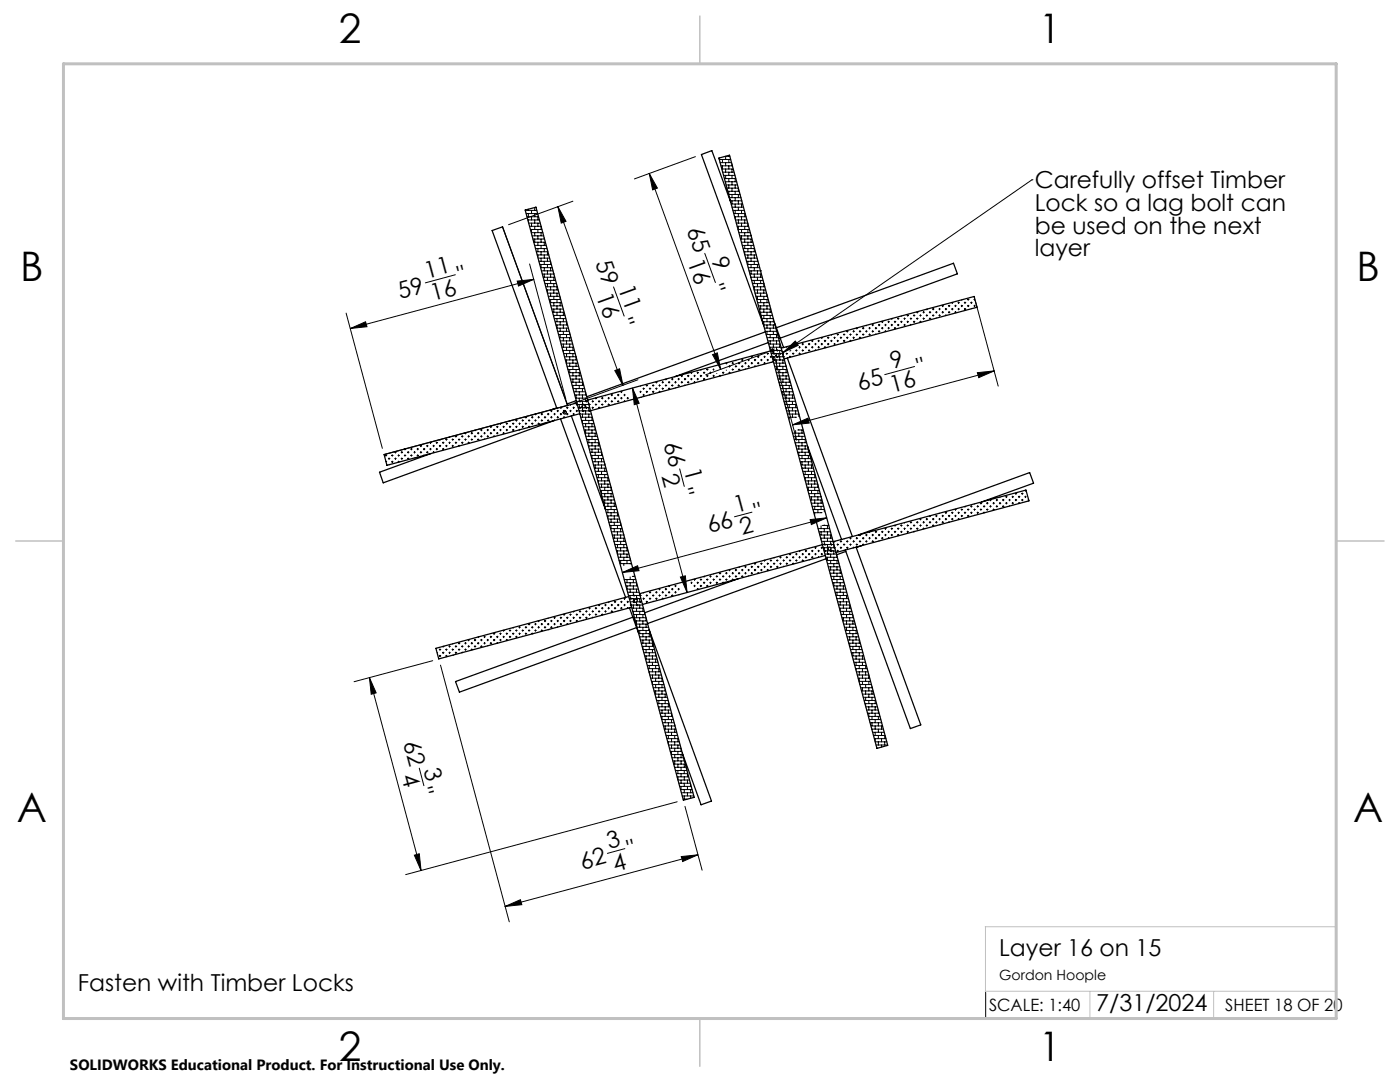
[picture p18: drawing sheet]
<svg xmlns="http://www.w3.org/2000/svg" width="279mm" height="216mm" viewBox="0 0 279 216" stroke-linecap="round" stroke-linejoin="round" font-family="sans-serif">
<defs><g id="words">
<g font-size="8.1">
<text x="67.6" y="8.5">2</text>
<text x="207.3" y="8.5">1</text>
<text x="4" y="56.2">B</text>
<text x="270.7" y="56.2">B</text>
<text x="3.3" y="164.1">A</text>
<text x="270" y="164.1">A</text>
<text x="67.6" y="211.7">2</text>
<text x="207.3" y="211.7">1</text>
</g>
<g font-size="4.7">
<text x="206.5" y="37.6">Carefully offset Timber</text>
<text x="137" y="45.8" transform="rotate(70 137 45.8)">65</text>
<text x="206.5" y="42.1">Lock so a lag bolt can</text>
<text x="206.5" y="46.6">be used on the next</text>
<text x="118.8" y="52.5" transform="rotate(70 118.8 52.5)">59</text>
<text x="137.1" y="52.3" transform="rotate(70 137.1 52.3)">16</text>
<text x="141.9" y="52" transform="rotate(70 141.9 52)">9</text>
<text x="206.5" y="51.2">layer</text>
<text x="79.9" y="59.7" transform="rotate(-15 79.9 59.7)">59</text>
<text x="85.2" y="55.6" transform="rotate(-15 85.2 55.6)">11</text>
<text x="91.9" y="56.5" transform="rotate(-15 91.9 56.5)">&quot;</text>
<text x="118.9" y="59.1" transform="rotate(70 118.9 59.1)">16</text>
<text x="123.3" y="57.5" transform="rotate(70 123.3 57.5)">11</text>
<text x="141.2" y="57.5" transform="rotate(70 141.2 57.5)">&quot;</text>
<text x="86.4" y="60.1" transform="rotate(-15 86.4 60.1)">16</text>
<text x="123" y="64.2" transform="rotate(70 123 64.2)">&quot;</text>
<text x="171.6" y="78" transform="rotate(-15 171.6 78)">65</text>
<text x="178.1" y="73.6" transform="rotate(-15 178.1 73.6)">9</text>
<text x="183.5" y="74.8" transform="rotate(-15 183.5 74.8)">&quot;</text>
<text x="178.1" y="78.4" transform="rotate(-15 178.1 78.4)">16</text>
<text x="132.4" y="88.5" transform="rotate(75 132.4 88.5)">66</text>
<text x="132" y="95" transform="rotate(75 132 95)">2</text>
<text x="136.5" y="93.8" transform="rotate(75 136.5 93.8)">1</text>
<text x="134.9" y="98" transform="rotate(75 134.9 98)">&quot;</text>
<text x="141.6" y="106.4" transform="rotate(-15 141.6 106.4)">66</text>
<text x="146.9" y="102.3" transform="rotate(-15 146.9 102.3)">1</text>
<text x="148.1" y="106.8" transform="rotate(-15 148.1 106.8)">2</text>
<text x="151.1" y="103.8" transform="rotate(-15 151.1 103.8)">&quot;</text>
<text x="80.4" y="148.2" transform="rotate(75 80.4 148.2)">62</text>
<text x="80" y="154.8" transform="rotate(75 80 154.8)">4</text>
<text x="84.5" y="153.6" transform="rotate(75 84.5 153.6)">3</text>
<text x="83" y="157.7" transform="rotate(75 83 157.7)">&quot;</text>
<text x="116.2" y="173.5" transform="rotate(-15 116.2 173.5)">62</text>
<text x="121.6" y="169.5" transform="rotate(-15 121.6 169.5)">3</text>
<text x="122.8" y="173.9" transform="rotate(-15 122.8 173.9)">4</text>
<text x="125.7" y="171" transform="rotate(-15 125.7 171)">&quot;</text>
<text x="199.4" y="190.7">Layer 16 on 15</text>
<text x="15.5" y="197.8">Fasten with Timber Locks</text>
<text x="218.8" y="201.7">7/31/2024</text>
</g>
<g font-size="3.4">
<text x="197.4" y="201.7">SCALE: 1:40</text>
<text x="244.5" y="201.7">SHEET 18 OF 20</text>
</g>
<text font-size="3" x="14" y="213.5">SOLIDWORKS Educational Product. For Instructional Use Only.</text>
<text font-size="2.8" x="199.4" y="195.5">Gordon Hoople</text>
</g></defs>
<g fill="none" stroke="#000" stroke-width=".25">
<path d="M143.5 31.5l2.1-.5 31.6 117.7-2.2 .6zM104.8 41.9l2.2-.6 31.5 117.8-2.1 .6zM145.8 40.4l-3.7-10.3-2.1 .7 12.4 34.2M115 79.9l-1.8 .7M152.8 66.2l-35.7 13M153.3 68.4l-18.7 6.8M153.8 70l-36.5 9.8M154.3 72.2l-36.4 9.8M154.6 64.3l1.8 5.1M154.9 65.4l35.4-12.9 .8 2.1-35.4 12.9M155.9 69.5l38.5-10.3 .6 2.1-38.5 10.3M156.1 70.2l.2 .2-.1 .3"/>
<path d="M157.1 71.4l13 35.7M110.7 83.9l-34.2 12.4-.8-2.1 10.3-3.7M111.1 81.4l-1.1 .4M111.9 83.6l12.9 35.6M112.8 82l-.1 .2-.3 .1M113.3 80.9l-13-35.6-2.1 .7 12.9 35.5M114 83l6.8 18.7M115.1 80.4l-38.4 10.3 .5 2.2 38.5-10.3M161.1 89l6.9 18.7M125.5 119l-38.5 10.4 .6 2.1 38.4-10.3M147.4 115.5l-18.7 6.8M164.1 108.7l-36.5 9.8"/>
<path d="M164.7 110.8l-36.5 9.8M164.9 111.5l-35.7 12.9M166.3 108.1l38.5-10.3 .6 2.1-38.5 10.3M168.8 110l-1.8 .7M170.9 109.2l12.9 35.4-2.1 .8-13-35.7M172 108.9l-1.1 .4M195.9 100.2l10.4-3.8-.8-2.1-34.2 12.5M125.6 121.3l1.8 5M126.3 123.2l-35.4 12.8 .8 2.1 35.3-12.9M129.5 125.6l12.5 34.2-2.1 .8-3.7-10.3"/>
<circle cx="155.2" cy="70.9" r=".32"/>
<circle cx="112.7" cy="82.3" r=".32"/>
<circle cx="116.5" cy="81.1" r=".32"/>
<circle cx="126.9" cy="119.8" r=".31"/>
<circle cx="165.6" cy="109.5" r=".33"/>
</g>
<g fill="none" stroke="#000" stroke-width=".2">
<path d="M129.6 34.6l1.6 2.9-1 .4zM129.6 34.6l14.2 39.1M138.8 31.3l-12.2 4.4M143.5 31.5v.3h2.3M143.7 32.5h2.3M143.9 33.1h2.3M144 33.7h2.3M144.2 31.8v.7M144.2 33.1v.6M144.2 34.4h2.3M144.4 35h2.3M144.6 35.6h2.3"/>
<path d="M144.7 36.3h2.3M144.8 32.5v.6M144.8 33.7v.7M144.8 35v.6M144.8 36.3v.2M144.9 36.9h2.3M145.1 37.5h2.3v.7M145.2 38.2h2.3M145.5 38.2l-.1 .6h2.3M145.5 31v.2M145.5 31.8v.7M145.5 33.1v.6"/>
<path d="M145.5 34.4v.6M145.5 35.6v.7M145.5 36.9v.6M145.6 39.4h2.3M145.7 31.2h-.9v.6M146.1 32.7v.4M146.1 33.7v.7M146.1 35v.6M146.1 36.3v.6M146.1 37.5v.7M146.1 38.8v.6M146.7 35.6v.7"/>
<path d="M146.7 36.9v.6M146.7 38.2v.6M146.7 39.4v.7M147.4 38.8v.6M148 39.8v.3M206 35.9h.1M206 35.9l-49.7 34.4M90.9 54.8l-6 1.6M100.3 45.3l13 35.7M103.2 56.1l3.3-.4-3 1.4zM104.8 42h2.3M105 42.6h2.3"/>
<path d="M105.2 43.3h2.3M105.3 43.9h2.4M105.4 41.7v.3M105.4 42.6v.7M105.4 43.9v.3M105.5 44.5h2.3M105.7 52.7l7.2 27M105.7 45.2h2.3v.6M105.9 45.8h2.3M106 46.4h2.3M106.1 42v.6M106.1 43.3v.6"/>
<path d="M106.1 44.5v.7M106.1 45.8v.6M106.2 47.1h2.3M106.4 47.7h2.3M106.5 48.3h2.3M106.5 55.7l-36.6 9.8M106.7 49h2.3M106.7 41.4v.6M106.7 42.6v.7M106.7 43.9v.6M106.7 45.2v.6M106.7 46.4v.7"/>
<path d="M106.7 47.7v.6M106.9 41.3h.1M106.9 49.6h2.3M107.1 50.2h2.3M107.2 50.9h2.3M107.4 43.3v.6M107.4 44.5v.7M107.4 45.8v.6M107.4 47.1v.6M107.4 48.3v.7M107.4 49.6v.6M107.4 50.9v.4"/>
<path d="M107.4 51.5h2.3M107.6 52.1h2.3M107.7 52.8h2.3M107.9 53.4h2.3M108 46.4v.7M108 47.7v.6M108 49v.6M108 50.2v.7M108 51.5v.6M108 52.8v.6M108.1 54h2.3M108.2 54.7h2.4"/>
<path d="M108.4 55.3h2.3M108.6 56h2.3M108.6 47.4v.3M108.6 48.3v.7M108.6 49.6v.6M108.6 50.9v.6M108.6 52.1v.7M108.6 53.4v.6M108.6 54.7v.6M108.6 56h.1M108.8 56.6h2.3M108.9 57.2h2.3"/>
<path d="M109.1 57.9h2.3M109.3 58.5h2.2M109.3 50.2v.7M109.3 51.5v.6M109.3 52.8v.6M109.3 54v.7M109.3 55.3v.7M109.3 56.6v.6M109.3 57.9v.5M109.4 59.1h2.3M109.6 59.8h2.3M109.9 52.2v.6"/>
<path d="M109.9 53.4v.6M109.9 54.7v.6M109.9 56v.6M109.9 57.2v.7M109.9 58.5v.6M109.9 59.8v.6M110.5 54.6v.1M110.5 55.3v.7M110.5 56.6v.6M110.5 57.9v.6M110.5 59.1v.7M111.2 57.2v.7"/>
<path d="M111.2 58.5v.6M111.2 59.8v.6M111.3 41.2l1.7 3-1 .3zM111.3 41.2l13 35.7M111.8 59.3v.5M114.3 40.1l-12.8 4.7M122.4 57.3l2.2 5.8M140.7 50.6l2.1 5.8M145.7 40.1h2.4M145.9 40.7h2.3M146.1 41.3h2.3M146.1 40.1v.6"/>
<path d="M146.3 42h2.3M146.4 42.6h2.3M146.6 43.3h2.3M146.7 40.7v.6M146.7 42v.6M146.7 43.3v.4M146.8 43.9h2.3M146.9 44.5h2.3M147.1 45.2h2.3M147.3 45.8h2.3M147.4 40.1v.6M147.4 41.3v.7"/>
<path d="M147.4 42.6v.7M147.4 43.9v.6M147.4 45.2v.6M147.5 46.4h2.3M147.6 47.1h2.3M147.8 47.7h2.3M148 48.3h2.2M148 40.7v.6M148 42v.6M148 43.3v.6M148 44.5v.7M148 45.8v.6"/>
<path d="M148 47.1v.6M148 48.3v.1M148.1 49h2.3M148.3 49.6h2.3M148.5 50.2h2.3M148.6 50.9h2.4M148.6 42.6v.7M148.6 43.9v.6M148.6 45.2v.6M148.6 46.4v.7M148.6 47.7v.6M148.6 49v.6"/>
<path d="M148.6 50.2v.6M148.8 51.5h2.3M149 52.1h2.3M149.2 52.8h2.2M149.3 44.6v.6M149.3 45.8v.6M149.3 47.1v.6M149.3 48.3v.7M149.3 49.6v.6M149.3 50.9v.6M149.3 52.1v.7M149.3 53.4h2.3"/>
<path d="M149.5 54h2.3M149.6 54.7h2.4M149.8 55.3h2.3M149.9 46.9v.2M149.9 47.7v.6M149.9 49v.6M149.9 50.2v.7M149.9 51.5v.6M149.9 52.8v.6M149.9 54v.7M149.9 55.3v.2M150 56h2.3"/>
<path d="M150.2 56.6h2.3M150.4 57.2h2.2M150.5 57.9h2.3M150.5 49.6v.6M150.5 50.9v.6M150.5 52.1v.7M150.5 53.4v.6M150.5 54.7v.6M150.5 56v.6M150.5 57.2v.7M150.7 58.5h2.3M150.8 59.1h2.3"/>
<path d="M151 59.8h2.3M151.2 51.6v.5M151.2 52.8v.6M151.2 54v.7M151.2 55.3v.7M151.2 56.6v.6M151.2 57.9v.6M151.2 59.1v.7M151.8 54h.1M151.8 54.7v.6M151.8 56v.6M151.8 57.2v.7"/>
<path d="M151.8 58.5v.6M151.8 59.8v.6M152.4 56.6v.6M152.4 57.9v.6M152.4 59.1v.7M153.1 58.8v.3M153.1 59.8v.6M191.9 59.8v.1M193.1 59.8h.3M193.2 59.6v.3M194.3 59.8h.3M194.5 59.6v.3"/>
<path d="M69.1 62.5l7.2 27M69.9 65.5l3.1-1.3 .2 1zM109.8 60.4h2.3M110 61h2.3M110.1 61.7h2.3M110.3 62.3h2.3M110.5 62.9h2.2M110.5 60.4v.6M110.5 61.7v.6M110.5 62.9v.2M110.6 63.6h2.3M110.8 64.2h2.3"/>
<path d="M110.9 64.8h2.4M111.1 65.5h2.4M111.2 61v.7M111.2 62.3v.6M111.2 63.6v.6M111.2 64.8v.7M111.3 66.1h2.3M111.5 66.7h2.3M111.7 67.4h2.2M111.8 60.4v.6M111.8 61.7v.6M111.8 62.9v.7"/>
<path d="M111.8 64.2v.6M111.8 65.5v.6M111.8 66.7v.7M111.8 68h2.3M112 68.7h2.3M112.1 69.3h2.3M112.3 69.9h2.3M112.4 62.3v.6M112.4 63.6v.6M112.4 64.8v.7M112.4 66.1v.6M112.4 67.4v.6"/>
<path d="M112.4 68.7v.6M112.4 69.9v.3M112.5 70.6h2.3M112.7 71.2h2.3v.6M112.9 71.8h2.2M113 72.5h2.3M113.1 64.2v.6M113.1 65.5v.6M113.1 66.7v.7M113.1 68v.7M113.1 69.3v.6M113.1 70.6v.6"/>
<path d="M113.1 71.8v.7M113.2 73.1h2.3M113.3 73.7h2.3M113.5 74.4h2.3M113.7 75h2.3M113.7 66.4v.3M113.7 67.4v.6M113.7 68.7v.6M113.7 69.9v.7M113.7 71.2v.6M113.7 72.5v.6M113.7 73.7v.7"/>
<path d="M113.8 75.6h2.4M114 76.3h2.3M114.2 76.9h2.3M114.3 69.3v.6M114.3 70.6v.6M114.3 71.8v.7M114.3 73.1v.6M114.3 74.4v.6M114.3 75.6v.7M114.3 76.9v.5M114.4 77.5h2.3M114.5 78.2h2.3"/>
<path d="M114.7 78.8h2.3M114.9 79.4h2.3M115 72.5v.6M115 73.7v.7M115 75v.6M115 76.3v.6M115 77.5v.7M115 78.8v.6M115.6 73.5v.2M115.6 74.4v.6M115.6 75.6v.7M115.6 76.9v.6"/>
<path d="M115.6 78.2v.6M115.6 79.4v.7M116.2 76.3v.6M116.2 77.5v.7M116.2 78.8v.6M116.9 78.2v.6M116.9 79.4v.7M117 79.9v.4M118.3 79.9v.4M118.8 79.4h.3M118.9 79.4v.2M119.6 79.9v.4"/>
<path d="M120.1 79.4h.3M120.2 79.3v.3M120.8 78.9v.1M120.8 79.9v.4M121.3 79.4h.3M121.5 79.3v.3M122 78.8h.3M122.1 78.7v.3M122.1 79.9v.4M122.6 79.4h.3M122.7 73.9l.9-.3 .7 3.3zM122.7 79.3v.3"/>
<path d="M123.2 78.8h.3M123.4 78.7v.3M123.4 79.9v.4M123.9 78.2h.3M123.9 79.4h.3M124 78v.4M124 79.3v.3M124.5 78.8h.3M124.6 78.7v.3M124.6 79.9v.3M125.1 79.4h.3M125.3 79.3v.3"/>
<path d="M126.2 77.4l1.4 3.1-1 .3zM126.2 77.4l10.9 40.8M127.3 75.8l-12.8 4.7M127.7 78.2h.3M127.8 79.3h.1M127.8 77v.1M127.8 78v.4M128.3 77.5h.3M128.3 78.8h.3M128.4 77.4v.3M128.4 78.7v.3M128.9 76.9h.4"/>
<path d="M128.9 78.2h.4M129.1 76.8v.3M129.1 78v.4M129.6 77.5h.3M129.6 78.8h.1M129.7 77.4v.3M129.7 78.7v.1M130.2 76.9h.3M130.2 78.2h.3M130.4 76.8v.3M130.4 78v.4M130.8 76.3h.4"/>
<path d="M130.8 77.5h.4M131 76.1v.3M131 77.4v.3M131.5 76.9h.3M131.5 78.2h.3M131.6 76.8v.3M131.6 78v.3M132.1 76.3h.3M132.1 77.5h.3M132.3 76.1v.3M132.3 77.4v.3M132.8 76.9h.3"/>
<path d="M132.9 76.8v.3M133.1 75.6h-.2v.2M133.4 76.3h.3M133.4 77.5h.3M133.5 76.1v.3M133.5 77.4v.3M134 75.6h.3M134 76.9h.3M134.2 75.5v.3M134.2 76.8v.3M134.7 76.3h.3M134.8 75.1v.1"/>
<path d="M134.8 76.1v.3M134.8 77.4h.1M135.3 75.6h.3M135.3 76.9h.3M135.4 75.5v.3M135.4 76.8v.3M135.9 75h.3M135.9 76.3h.3M136.1 74.9v.3M136.1 76.1v.3M136.6 75.6h.3M136.6 76.9h.1"/>
<path d="M136.7 75.5v.3M136.7 76.8v.1M137.2 75h.3M137.2 76.3h.3M137.3 74.9v.3M137.3 76.1v.3M137.8 74.4h.3M137.8 75.6h.3M138 74.3v.2M138 75.5v.3M138.5 75h.3M138.5 76.3h.3"/>
<path d="M138.6 74.9v.3M138.6 76.1v.3M139.1 74.4h.3M139.1 75.6h.3M139.2 74.2v.3M139.2 75.5v.3M139.7 75h.4M139.9 73.8v.1M139.9 74.9v.3M140 73.7h.1M140.4 74.4h.3M140.4 75.6h.3"/>
<path d="M140.5 74.2v.3M140.5 75.5v.3M141 73.7h.3M141 75h.3M141.1 73.6v.3M141.1 74.9v.3M141.6 74.4h.4M141.8 74.2v.3M141.8 75.5v.1M142.2 70.8l1-.4 .6 3.3zM142.3 73.7h.2M142.3 75h.3"/>
<path d="M142.4 73.6v.3M142.4 74.9v.3M143.1 74.5h.1M143.5 75h.3M143.7 74.9v.1M144.2 74.4h.3M144.3 74.2v.3M144.8 72.5h.3M145 72.4v.2M145 73.8v.1M145.5 73.1h.3M145.5 74.4h.3"/>
<path d="M145.6 73v.3M145.6 74.2v.3M146.1 72.5h.3M146.1 73.7h.3M146.2 72.3v.3M146.2 73.6v.3M146.7 73.1h.3M146.9 71.9v.1M146.9 73v.3M147.4 72.5h.3M147.4 73.7h.3M147.5 72.3v.3"/>
<path d="M147.5 73.6v.3M148 71.8h.3M148 73.1h.3M148.1 71.7v.3M148.1 73v.3M148.6 72.5h.3M148.8 72.3v.3M148.8 73.6v.1M149.3 71.8h.3M149.3 73.1h.3M149.4 71.7v.3M149.4 73v.3"/>
<path d="M149.9 71.2h.3M149.9 72.5h.3M150 71v.4M150 72.3v.3M150.5 71.8h.3M150.5 73.1h.3M150.7 71.7v.3M150.7 73v.2M151.2 71.2h.3M151.2 72.5h.3M151.2 60.4h2.3M151.3 71v.4"/>
<path d="M151.3 72.3v.3M151.4 61h2.3M151.5 61.7h2.3M151.7 62.3h2.3M151.8 71.8h.3M151.8 61v.7M151.8 62.3v.3M151.8 70.6h.3M151.9 62.9h2.3M151.9 70.5v.2M151.9 71.7v.3M152 63.6h2.3v.6"/>
<path d="M152.2 64.2h2.3M152.4 64.8h2.3M152.4 71.2h.4M152.4 72.5h.4M152.4 60.4v.6M152.4 61.7v.6M152.4 62.9v.7M152.4 64.2v.6M152.5 65.5h2.4M152.6 71v.4M152.6 72.3v.3M152.7 66.1h2.3"/>
<path d="M152.9 66.7h2.3M153 70.3l-12.2 4.5M153.1 67.4h2.3M153.1 70.6h.3M153.1 71.8h.3M153.1 61v.7M153.1 62.3v.6M153.1 63.6v.6M153.1 64.8v.7M153.1 66.1v.6M153.2 70.4v.3M153.2 71.7v.3"/>
<path d="M153.2 68h2.3M153.4 68.7h2.3M153.6 69.3h2.3M153.7 71.2h.3M153.7 61.7v.6M153.7 62.9v.7M153.7 64.2v.6M153.7 65.5v.6M153.7 66.7v.7M153.7 68v.7M153.7 69.3v.4M153.8 72.3h.1"/>
<path d="M153.8 69.6l.8 .7M153.8 70v.1M153.8 71v.4M153.9 70.6h1.2M154.1 71.2h2.5M154.2 69.4v1M154.3 71.8h2.3M154.3 64.8v.7M154.3 66.1v.6M154.3 67.4v.6M154.3 68.7v.6M154.3 69.9v.7"/>
<path d="M154.3 71.2v.6M154.4 72.5h2.3M154.5 70.4v.3M154.5 71.7v.3M154.6 71.2l4.4 16.6M154.6 69.6l-.8 .7M154.8 73.7h2.3M154.9 74.4h2.3M155 65.9v.2M155 66.7v.7M155 68v.7M155 69.3v.6"/>
<path d="M155 70.6v.1M155 71.1v.1M155 71.8v.7M155 73.1v.6M155 74.4v.1M155.1 69.8v.3M155.1 71.2v.2M155.1 75h2.3M155.3 70.6h.9M155.3 75.6h2.3M155.4 76.3h2.4M155.6 76.9h2.3"/>
<path d="M155.6 68.7v.6M155.6 69.9v.7M155.6 71.2v.6M155.6 72.5v.6M155.6 73.7v.7M155.6 75v.6M155.6 76.3v.5M155.8 70.7h.1M155.8 71.7v.1M155.8 77.5h2.3M156 78.2h2.3M156 69.9h-2.3"/>
<path d="M156.1 78.8h2.3M156.2 70.6v.6M156.2 71.8v.7M156.2 73.1v.6M156.2 74.4v.6M156.2 75.6v.7M156.2 76.9v.6M156.2 78.2v.6M156.3 70.3l2.4-2.2 .6 .8zM156.3 79.4h2.3M156.4 71v.4M156.9 69.3h.1"/>
<path d="M156.9 70.6h.3M156.9 73v.1h-2.3M156.9 73.7v.7M156.9 75v.6M156.9 76.3v.6M156.9 77.5v.7M156.9 78.8v.6M157 69.2h.1M157 70.4v.3M157.5 71.2h.3M157.5 75.6v.7M157.5 76.9v.6"/>
<path d="M157.5 78.2v.6M157.5 79.4v.7M157.7 70v.1M157.7 71v.3M157.8 69.9h.1M158.2 70.6h.3M158.2 77.7v.5M158.2 78.8v.6M158.3 70.4v.3M158.8 69.9h.3M158.9 69.8v.3M159.4 69.3h.3"/>
<path d="M159.4 70.6h.3M159.6 69.1v.4M159.6 70.4v.3M160.1 69.9h.3M160.1 68.7h.3M160.2 68.5v.3M160.2 69.8v.3M160.7 69.3h.3M160.8 68.2h.1M160.8 69.1v.4M160.8 70.4h.1M161.3 69.9h.3"/>
<path d="M161.3 68.7h.3M161.5 68.5v.3M161.5 69.8v.3M162 68h.3M162 69.3h.3M162.1 67.9v.3M162.1 69.1v.4M162.6 69.9h.2M162.6 68.7h.3M162.7 68.5v.3M162.7 69.8v.1M163.2 68h.3"/>
<path d="M163.2 69.3h.3M163.4 67.9v.3M163.4 69.1v.4M163.9 67.4h.3M163.9 68.7h.3M164 67.3v.3M164 68.5v.3M164.5 68h.3M164.5 69.3h.3M164.6 67.9v.3M164.6 69.1v.3M165.1 67.4h.4"/>
<path d="M165.1 68.7h.4M165.3 67.2v.4M165.3 68.5v.3M165.8 68h.3M165.9 66.8v.1M165.9 67.9v.3M166.1 66.7h.1M166.4 67.4h.3M166.4 68.7h.3M166.5 67.2v.4M166.5 68.5v.3M167 66.7h.4"/>
<path d="M167 68h.4M167.2 66.6v.3M167.2 67.9v.3M167.7 67.4h.3M167.8 67.2v.4M167.8 68.5v.1M168.3 66.7h.3M168.3 68h.3M168.5 66.6v.3M168.5 67.9v.3M168.9 66.1h.4M168.9 67.4h.4"/>
<path d="M169.1 66v.3M169.1 67.2v.4M169.6 66.7h.3M169.6 68h.3M169.7 66.6v.3M169.7 67.9v.2M170.2 66.1h.3M170.2 67.4h.3M170.4 66v.3M170.4 67.2v.4M170.9 65.5h.3M170.9 66.7h.3"/>
<path d="M171 65.4v.3M171 66.6v.3M171.5 66.1h.3M171.5 67.4h.3M171.6 66v.3M171.6 67.2v.4M172.1 65.5h.3M172.1 66.7h.3M172.3 65.3v.4M172.3 66.6v.3M172.8 66.1h.3M172.9 64.9v.1"/>
<path d="M172.9 66v.3M173.4 65.5h.3M173.4 66.7h.3M173.5 65.3v.4M173.5 66.6v.3M174 64.8h.3M174 66.1h.3M174.2 64.7v.3M174.2 66v.3M174.7 65.5h.3M174.8 65.3v.4M174.8 66.6v.1"/>
<path d="M175.3 64.8h.3M175.3 66.1h.3M175.4 64.7v.3M175.4 66v.3M175.9 64.2h.3M175.9 65.5h.3M176.1 64.1v.3M176.1 65.3v.4M176.6 64.8h.3M176.6 66.1h.3M176.7 64.7v.3M176.7 66v.2"/>
<path d="M177.2 64.2h.3M177.2 65.5h.3M177.3 64.1v.3M177.3 65.3v.4M177.8 64.8h.4M177.9 63.6h.3M178 63.5v.2M178 64.7v.3M178.5 64.2h.3M178.5 65.5h.3M178.6 64.1v.3M178.6 65.3v.4"/>
<path d="M179.1 63.6h.3M179.1 64.8h.3M179.2 63.4v.3M179.2 64.7v.3M179.7 64.2h.4M179.9 65.3h.1M179.9 63v.1M179.9 64.1v.3M180.4 63.6h.3M180.4 64.8h.3M180.5 63.4v.3M180.5 64.7v.3"/>
<path d="M181 62.9h.3M181 64.2h.3M181.2 62.8v.3M181.2 64.1v.3M181.6 63.6h.4M181.6 64.8h.2M181.8 63.4v.3M181.8 64.7v.1M182.3 62.9h.3M182.3 64.2h.3M182.4 62.8v.3M182.4 64.1v.3"/>
<path d="M182.5 73.1l-5.9 1.7M182.9 62.3h.3M182.9 63.6h.3M183.1 62.2v.3M183.1 63.4v.3M183.6 62.9h.3M183.6 64.2h.3M183.7 62.8v.3M183.7 64.1v.2M184.2 62.3h.3M184.2 63.6h.3M184.3 62.2v.3"/>
<path d="M184.3 63.4v.3M184.8 62.9h.3M185 61.7v.1M185 62.8v.3M185 61.7h.1M185.5 62.3h.3M185.5 63.6h.3M185.6 62.2v.3M185.6 63.4v.3M186.1 61.7h.3M186.1 62.9h.3M186.2 61.5v.3"/>
<path d="M186.2 62.8v.3M186.7 62.3h.3M186.9 61.2h.1M186.9 62.2v.3M186.9 63.4v.1M187.4 61.7h.3M187.4 62.9h.3M187.5 61.5v.3M187.5 62.8v.3M188 61h.3M188 62.3h.3M188.1 60.9v.3"/>
<path d="M188.1 62.2v.3M188.6 61.7h.3M188.6 62.9h.3M188.8 61.5v.3M188.8 62.8v.2M189.3 61h.3M189.3 62.3h.3M189.4 60.9v.3M189.4 62.2v.3M189.9 60.4h.3M189.9 61.7h.3M190 60.3v.3"/>
<path d="M190 61.5v.3M190.5 61h.4M190.5 62.3h.4M190.7 60.9v.3M190.7 62.2v.2M191.2 60.4h.3M191.2 61.7h.3M191.3 60.3v.3M191.3 61.5v.3M191.8 61h.3M191.9 60.9v.3M192.4 60.4h.4"/>
<path d="M192.4 61.7h.4M192.6 60.3v.3M192.6 61.5v.3M193.1 61h.3M193.2 60.9v.3M193.7 60.4h.3M193.9 60.3v.3M193.9 61.5v.1M194.3 61h.4M194.5 60.9v.3M194.7 60.4l4.5 16.6M195.1 74.4l3.3-.4-3.1 1.4z"/>
<path d="M198.4 74l-40.2 10.8M76.9 90.9h.3M77 90.7v.4M77 92v.1M77 92.1h.2M77.5 91.5h.3M77.6 91.4v.3M77.6 92.6v.1M78.1 90.9h.4M78.1 92.1h.4M78.3 90.7v.4M78.3 92v.3"/>
<path d="M78.8 90.2h.3M78.8 91.5h.3M78.9 90.1v.3M78.9 91.4v.3M79.4 90.9h.3M79.4 92.1h.3M79.6 90.7v.4M79.6 92v.2M80 90.2h.4M80 91.5h.4M80.2 90.1v.3M80.2 91.4v.3"/>
<path d="M80.7 90.9h.3M80.8 89.6h.2M80.8 89.6v.2M80.8 90.7v.4M81.3 90.2h.3M81.3 91.5h.3M81.5 90.1v.3M81.5 91.4v.3M82 89.6h.3M82 90.9h.3M82.1 89.5v.3M82.1 90.7v.4"/>
<path d="M82.6 90.2h.3M82.7 91.4h.1M82.7 89.1h.1M82.7 90.1v.3M83.2 89.6h.3M83.2 90.9h.3M83.4 89.5v.3M83.4 90.7v.4M83.9 89h.3M83.9 90.2h.3M84 88.8v.3M84 90.1v.3"/>
<path d="M84.5 89.6h.3M84.6 90.7l-.1 .2M84.6 89.5v.3M85.1 89h.3M85.1 90.2h.3M85.3 88.8v.3M85.3 90.1v.3M85.8 88.3h.3M85.8 89.6h.3M85.9 88.2v.3M85.9 89.5v.3M86.4 89h.3"/>
<path d="M86.4 90.2h.3M86.5 88.8v.3M86.5 90.1v.2M87 88.3h.3M87 89.6h.3M87.2 88.2v.3M87.2 89.5v.3M87.7 89h.3M87.8 87.7v.2M87.8 88.8v.3M87.8 87.7h.2M88.3 88.3h.3"/>
<path d="M88.3 89.6h.3M88.4 88.2v.3M88.4 89.5v.3M88.9 87.7h.4M88.9 89h.4M89.1 87.6v.3M89.1 88.8v.3M89.6 88.3h.3M89.7 87.2h.1M89.7 88.2v.3M89.7 89.5h.1M90.2 87.7h.3"/>
<path d="M90.2 89h.3M90.3 87.6v.3M90.3 88.8v.3M90.8 87.1h.4M90.8 88.3h.4M91 86.9v.3M91 88.2v.3M91.5 87.7h.3M91.5 89h.2M91.6 87.6v.3M91.6 88.8v.2M92.1 87.1h.3"/>
<path d="M92.1 88.3h.3M92.3 86.9v.3M92.3 88.2v.3M92.7 86.4h.4M92.7 87.7h.4M92.9 86.4v.2M92.9 87.6v.3M93.4 87.1h.3M93.4 88.3h.3M93.5 86.9v.3M93.5 88.2v.3M94 86.4h.3"/>
<path d="M94 87.7h.3M94.2 86.3v.3M94.2 87.6v.3M94.7 87.1h.3M94.8 85.8v.2M94.8 86.9v.3M95.3 86.4h.3M95.3 87.7h.3M95.4 86.3v.3M95.4 87.6v.3M95.9 85.8h.3M95.9 87.1h.3"/>
<path d="M96.1 85.7v.3M96.1 86.9v.3M96.6 86.4h.3M96.7 86.3v.3M96.7 87.6h.1M97.2 85.8h.3M97.2 87.1h.3M97.3 85.7v.3M97.3 86.9v.3M97.8 85.2h.3M97.8 86.4h.3M98 85v.3"/>
<path d="M98 86.3v.3M98.5 85.8h.3M98.5 87.1h.3M98.6 85.7v.3M98.6 86.9v.2M99.1 85.2h.3M99.1 86.4h.3M99.2 85v.3M99.2 86.3v.3M99.7 84.5h.3M99.7 85.8h.3M99.9 84.5v.2"/>
<path d="M99.9 85.7v.3M100.4 85.2h.3M100.4 86.4h.3M100.5 85v.3M100.5 86.3v.3M101 84.5h.3M101 85.8h.3M101.1 84.4v.3M101.1 85.7v.3M101.6 85.2h.4M101.8 84v.1M101.8 85v.3"/>
<path d="M102.3 84.5h.3M102.3 85.8h.3M102.4 84.4v.3M102.4 85.7v.3M102.9 83.9h.3M102.9 85.2h.3M103 83.7v.4M103 85v.3M103.5 85.8h.1M103.5 84.5h.4M103.7 84.4v.3M103.7 85.7v.1"/>
<path d="M104.2 83.9h.3M104.2 85.2h.3M104.3 83.7v.4M104.3 85v.3M104.8 83.3h.3M104.8 84.5h.3M105 83.1v.3M105 84.4v.3M105.4 83.9h.4M105.4 85.2h.4M105.6 83.7v.4M105.6 85v.3"/>
<path d="M106.1 83.3h.3M106.1 84.5h.3M106.2 83.1v.3M106.2 84.4v.3M106.7 83.9h.3M106.8 82.6h.2M106.9 82.6v.2M106.9 83.7v.4M107.4 83.3h.3M107.4 84.5h.3M107.5 83.1v.3M107.5 84.4v.3"/>
<path d="M108 82.6h.3M108 83.9h.3M108.1 82.5v.3M108.1 83.7v.4M108.6 83.3h.3M108.8 84.4h.1M108.8 82.1v.1M108.8 83.1v.3M109.3 82.6h.3M109.3 83.9h.3M109.4 82.5v.3M109.4 83.7v.4"/>
<path d="M109.9 82h.3M109.9 83.3h.3M110 81.8v.4M110 83.1v.3M110.5 82.6h.3M110.7 82.5v.3M110.7 83.7l-.2 .2M111.2 82h.3M111.2 83.3h.3M111.3 81.8v.4M111.3 83.1v.3M111.8 81.4h.3"/>
<path d="M111.8 82.6h.3M111.9 81.2v.3M111.9 82.5v.3M112.4 82h.3M112.4 83.3h.3M112.6 81.8v.2M112.6 83.1v.3M113.1 81.4h.3M113.1 82.6h.3M113.2 81.2v.3M113.2 82.5v.3M113.3 80.9l-36.6 9.8"/>
<path d="M113.7 82h.3M113.8 80.8v.1M113.8 81.8v.4M113.9 80.7h.1M114.3 81.4h.4M114.3 82.6h.4M114.5 81.2v.3M114.5 82.5v.3M115 80.7h2.8M115 82h.3M115 80.1h2.3M115.1 80.6v.3"/>
<path d="M115.1 81.8v.4M115.4 81.4h.9M115.6 82h2.3M115.6 80.7v.7M115.6 82v.1M115.7 80.2v.1M115.7 81.2v.3M115.7 82.5h.1M115.7 82.6h2.3M115.9 83.3h2.3M116.1 83.9h2.3M116.2 84.5h2.3"/>
<path d="M116.2 80.1v.6M116.2 81.4v.6M116.2 82.6v.7M116.2 83.9v.6M116.4 80.6v.2M116.4 81.8v.4M116.4 85.2h2.3M116.6 85.8h2.3M116.6 81.4h1.1M116.7 86.4h2.4M116.9 80.7v.7M116.9 82v.6"/>
<path d="M116.9 83.3v.6M116.9 84.5v.7M116.9 85.8v.6M116.9 87.1h2.3M117 81.2v.3M117.1 87.7h2.3M117.3 88.3h2.3M117.4 89h2.3M117.5 80.6v.1M117.5 81.4v.6M117.5 82.6v.7M117.5 83.9v.6"/>
<path d="M117.5 85.2v.6M117.5 86.4v.7M117.5 87.7v.6M117.5 89v.2M117.6 89.6h2.3M117.7 80.6v.3M117.7 81.8v.2M117.8 90.2h2.3M117.9 90.9h2.3M118.1 91.5h2.3M118.1 80.1h.4M118.1 81.4h.4"/>
<path d="M118.1 83.3v.6M118.1 84.5v.7M118.1 85.8v.6M118.1 87.1v.6M118.1 88.3v.7M118.1 89.6v.6M118.1 90.9v.6M118.3 81.2v.3M118.3 92.1h2.3M118.5 92.8h2.3M118.6 93.4h2.3M118.8 80.7h.3"/>
<path d="M118.8 94.1h2.3M118.8 85.4v.4M118.8 86.4v.7M118.8 87.7v.6M118.8 89v.6M118.8 90.2v.7M118.8 91.5v.6M118.8 92.8v.6M118.9 80.6v.3M119 94.7h2.2M119.1 95.3h2.3M119.3 96h2.3"/>
<path d="M119.4 80.1h.3M119.4 81.4h.3M119.4 88.3v.7M119.4 89.6v.6M119.4 90.9v.6M119.4 92.1v.7M119.4 93.4v.7M119.4 94.7v.6M119.4 96v.3M119.5 96.6h2.3M119.6 81.2v.3M119.6 97.2h2.4v.7"/>
<path d="M119.8 97.9h2.3M120 98.5h2.3M120.1 80.7h.3M120.1 90.2v.7M120.1 91.5v.6M120.1 92.8v.6M120.1 94.1v.6M120.1 95.3v.7M120.1 96.6v.6M120.1 97.9v.6M120.2 99.1h2.2M120.2 80.6v.3"/>
<path d="M120.3 99.8h2.3M120.7 80.1h.3M120.7 92.5v.3M120.7 93.4v.7M120.7 94.7v.6M120.7 96v.6M120.7 97.2v.7M120.7 98.5v.6M120.7 99.8v.6M121.3 80.7h.3M121.3 95.3v.7M121.3 96.6v.6"/>
<path d="M121.3 97.9v.6M121.3 99.1v.7M121.5 80.6v.3M122 80.1h.3M122 98.5v.6M122 99.8v.6M122.6 99.6v.2M122.7 80.6h.1M123.2 80.1h.3M124.5 80.1h.3M135.6 93.6l1 3.4M156.5 80.1h2.3"/>
<path d="M156.6 80.7h2.3M156.8 81.4h2.3M156.9 80.1v.6M156.9 81.4v.2M157 82h2.3M157.2 82.6h2.3M157.3 83.3h1.7M157.5 80.7v.7M157.5 82v.6M157.5 83.3v.3M158.2 86.4h2.3M158.2 80.1v.6"/>
<path d="M158.2 81.4v.6M158.2 82.6v.7M158.2 84.8l3.1-1.4 .2 1zM158.3 87.1h2.3M158.5 87.7h2.3M158.7 88.3h2.3M158.8 80.7v.7M158.8 82v.6M158.8 83.3h.1M158.8 85.9v.5M158.8 87.1v.6M158.8 88.3v.4"/>
<path d="M158.9 89h2.2M159 89.6h2.3v.6M159.2 90.2h2.3M159.2 85.8h1.1M159.3 90.9h2.3M159.4 82.6v.5M159.4 85.8h.1M159.4 86.4v.7M159.4 87.7v.6M159.4 89v.6M159.4 90.2v.7M159.5 91.5h2.3"/>
<path d="M159.7 92.1h2.3M159.9 92.8h2.3M160.1 93.4h.1M160.1 93.4h2.2M160.1 85.8v.6M160.1 87.1v.6M160.1 88.3v.7M160.1 89.6v.6M160.1 90.9v.6M160.1 92.1v.7M160.2 94.1h2.3M160.4 94.7h2.3"/>
<path d="M160.5 95.3h2.3M160.7 87.7v.6M160.7 89v.6M160.7 90.2v.7M160.7 91.5v.6M160.7 92.8v.6M160.7 94.1v.6M160.7 95.3v.5M160.7 96h2.3M160.9 96.6h2.3M161 97.2h2.4M161.2 97.9h2.3"/>
<path d="M161.3 90.9v.6M161.3 92.1v.7M161.3 93.4v.7M161.3 94.7v.6M161.3 96v.6M161.3 97.2v.7M161.4 98.5h2.3M161.7 99.8h2.3M162 91.9v.2M162 92.8v.6M162 94.1v.6M162 95.3v.7"/>
<path d="M162 96.6v.6M162 97.9v.6M162 99.1v.7M162.6 94.7v.6M162.6 96v.6M162.6 97.2v.7M162.6 98.5v.6M162.6 99.8v.6M163.2 96.7v.5M163.2 97.9v.6M163.2 99.1v.7M163.9 99.1h-2.3"/>
<path d="M163.9 99.8v.6M197.5 99.8h.3M197.7 99.7v.2M198.8 99.8h.3M198.9 99.6v.3M199.6 99.2v.1M200.1 99.8h.3M200.2 99.6v.3M200.7 99.1h.3M200.8 99v.3M201.3 99.8h.3M201.5 99.6v.3"/>
<path d="M202 99.1h.3M202.1 99v.3M202.6 98.5h.3M202.6 99.8h.3M202.7 98.4v.3M202.7 99.6v.3M203.2 99.1h.4M203.4 99v.3M203.9 98.5h.3M203.9 99.8h.3M204 98.4v.3M204 99.6v.3"/>
<path d="M204.5 97.9h.3M204.5 99.1h.3M204.6 97.8v.2M204.6 99v.3M205.1 99.8h.2M205.3 99.7v.2M120.5 100.4h2.3M120.7 101h2.3M120.7 101v.1M120.8 101.7h2.3M121 102.3h2.3M121.2 102.9h2.3"/>
<path d="M121.3 100.4v.6M121.3 101.7v.6M121.3 102.9v.5M121.4 103.6h2.2M121.5 104.2h2.3M121.7 104.8h2.3M121.8 105.5h2.3M122 101v.7M122 102.3v.6M122 103.6v.6M122 104.8v.7M122 106.1h2.3"/>
<path d="M122.4 107.4h2.3M122.5 108h2.3M122.6 100.4v.6M122.6 101.7v.6M122.6 102.9v.7M122.6 104.2v.6M122.6 105.5v.6M122.6 106.8v.6M122.6 108v.2M122.7 108.7h2.3M122.7 119.9v.4M122.9 109.3h2.3"/>
<path d="M123 109.9h2.3M123.2 110.6h2.3M123.2 102.3v.6M123.2 103.6v.6M123.2 104.8v.7M123.2 106.1v.7M123.2 107.4v.6M123.2 108.7v.6M123.2 109.9v.6M123.4 119.6h.1M123.4 111.2h2.3M123.5 111.8h2.4"/>
<path d="M123.7 112.5h2.3M123.9 104.3v.5M123.9 105.5v.6M123.9 106.8v.6M123.9 108v.7M123.9 109.3v.6M123.9 110.6v.6M123.9 111.8v.7M124 119.9v.4M124.2 114.2l3-1.3 .3 1zM124.5 106.7l-2.3 .1M124.5 119.5h.3"/>
<path d="M124.5 107.4v.6M124.5 108.7v.6M124.5 109.9v.7M124.5 111.2v.6M124.5 112.5v.4M124.6 115.6h2.3M124.6 119.3v.3M124.7 116.3h2.3v.6M124.9 116.9h2.3M125.1 117.5h2.3M125.1 109.3v.6M125.1 110.6v.6"/>
<path d="M125.1 111.8v.7M125.1 115.6v.7M125.1 116.9v.6M125.3 118.2h2.3M125.3 119.9v.4M125.4 118.8h2.6M125.6 119.5h2.3M125.8 111.4v.4M125.8 112.5h.1M125.8 115.1v.5M125.8 116.3v.6M125.8 117.5v.7"/>
<path d="M125.8 118.8v.7M125.9 119.3v.3M126.2 115h.5M126.4 115h.1M126.4 115.6v.7M126.4 116.9v.6M126.4 118.2v.6M126.4 119.5v.6M126.5 118.7v.3M126.5 119.9v.4M127 117.5v.7M127 118.8v.7"/>
<path d="M127.2 119.3v.3M127.7 118.5v.3M127.7 119.5v.6M127.8 118.7v.3M127.8 119.9v.4M128.3 119.5h.3M128.4 118.3v.1M128.4 119.3v.3M128.9 118.8h.4M129.1 118.7v.3M129.1 119.9v.4M129.6 118.2h.3"/>
<path d="M129.6 119.5h.3M129.7 118v.4M129.7 119.3v.3M130.2 118.8h.3M130.4 118.7v.3M130.4 119.9v.1M130.8 118.2h.4M130.8 119.5h.4M131 118v.4M131 119.3v.3M131.5 117.5h.3M131.5 118.8h.3"/>
<path d="M131.6 117.4v.3M131.6 118.7v.3M132.1 118.2h.3M132.1 119.5h.3M132.3 118v.4M132.3 119.3v.2M132.8 117.5h.3M132.8 118.8h.3M132.9 117.4v.3M132.9 118.7v.3M133.4 118.2h.3M133.4 116.9h.3"/>
<path d="M133.5 116.9v.2M133.5 118v.4M134 117.5h.3M134 118.8h.3M134.2 117.4v.3M134.2 118.7v.3M134.7 116.9h.3M134.7 118.2h.3M134.8 116.8v.3M134.8 118v.4M135.3 117.5h.3M135.4 118.7h.1"/>
<path d="M135.4 117.4v.3M135.8 115.1l1-.2 .3 3.3zM137.9 116.3h.2M138 116.1v.4M138.5 115.6h.3M138.5 116.9h.3M138.6 115.5v.3M138.6 116.8v.3M139.1 116.3h.3M139.1 117.5h.3M139.2 116.1v.4M139.2 117.4v.3"/>
<path d="M139.7 115.6h.4M139.7 116.9h.4M139.9 115.5v.3M139.9 116.8v.3M140.4 116.3h.3M140.5 116.1v.4M140.7 115h-.2v.2M141 115.6h.3M141 116.9h.3M141.1 115.5v.3M141.1 116.8v.3M141.6 115h.4"/>
<path d="M141.6 116.3h.4M141.8 114.9v.3M141.8 116.1v.4M142.3 115.6h.3M142.4 114.5h.1M142.4 115.5v.3M142.4 116.8h.1M142.9 115h.3M142.9 116.3h.3M143.1 114.9v.3M143.1 116.1v.4M143.5 114.4h.4"/>
<path d="M143.5 115.6h.4M143.7 114.2v.3M143.7 115.5v.3M144.2 115h.3M144.3 116.1l.1 .2h-.2M144.3 114.9v.3M144.8 114.4h.3M144.8 115.6h.3M145 114.2v.3M145 115.5v.3M145.5 113.7h.3M145.5 115h.3"/>
<path d="M145.6 113.6v.3M145.6 114.9v.3M146.1 114.4h.3M146.1 115.6h.3M146.2 114.2v.3M146.2 115.5v.3M146.7 113.7h.3M146.7 115h.3M146.9 113.6v.3M146.9 114.9v.3M147.4 114.4h.3M147.5 113.1v.2"/>
<path d="M147.5 114.2v.3M147.6 113.1h.1M148 113.7h.3M148 115h.3M148.1 113.6v.3M148.1 114.9v.3M148.6 113.1h.3M148.6 114.4h.3M148.8 113v.3M148.8 114.2v.3M149.3 113.7h.3M149.4 112.6h.1"/>
<path d="M149.4 113.6v.3M149.4 114.9h.1M149.9 113.1h.3M149.9 114.4h.3M150 113v.3M150 114.2v.3M150.1 102.2l-3.5 .9M150.5 112.5h.3M150.5 113.7h.3M150.7 112.3v.3M150.7 113.6v.3M151.2 113.1h.3"/>
<path d="M151.2 114.4h.3M151.3 113v.3M151.3 114.2v.2M151.8 112.5h.3M151.8 113.7h.3M151.9 112.3v.3M151.9 113.6v.3M152.4 111.8h.4M152.4 113.1h.4M152.6 111.8v.2M152.6 113v.3M153.1 112.5h.3"/>
<path d="M153.1 113.7h.3M153.2 112.3v.3M153.2 113.6v.3M153.7 111.8h.3M153.7 113.1h.3M153.8 111.7v.3M153.8 113v.3M154.3 112.5h.4M154.5 111.3v.1M154.5 112.3v.3M155 111.8h.3M155 113.1h.3"/>
<path d="M155.1 111.7v.3M155.1 113v.3M155.6 111.2h.3M155.6 112.5h.3M155.8 111.1v.3M155.8 112.3v.3M156.2 111.8h.4M156.4 111.7v.3M156.4 113v.1M156.9 111.2h.3M156.9 112.5h.3M157 111.1v.3"/>
<path d="M157 112.3v.3M157.5 110.6h.3M157.5 111.8h.3M157.7 110.4v.3M157.7 111.7v.3M158.2 111.2h.3M158.2 112.5h.3M158.3 111.1v.3M158.3 112.3v.2M158.8 110.6h.3M158.8 111.8h.3M158.9 110.4v.3"/>
<path d="M158.9 111.7v.3M159.4 111.2h.3M159.5 109.9h.2M159.6 109.9v.2M159.6 111.1v.3M160.1 110.6h.3M160.1 111.8h.3M160.2 110.4v.3M160.2 111.7v.3M160.7 109.9h.3M160.7 111.2h.3M160.8 109.8v.3"/>
<path d="M160.8 111.1v.3M161.3 110.6h.3M161.5 111.7h.1M161.5 109.4v.1M161.5 110.4v.3M161.7 103.7l3.3-.4-3.1 1.4zM161.9 100.4h2.3M162 109.9h.3M162 111.2h.3M162 100.4v.1M162.1 101h2.3M162.1 109.8v.3"/>
<path d="M162.1 111.1v.3M162.2 101.7h2.3M162.4 102.3h1.5M162.6 109.3h.3M162.6 110.6h.3M162.6 101v.7M162.6 102.3v.4M162.7 109.1v.4M162.7 110.4v.3M163.2 109.9h.3M163.2 100.4v.6M163.2 101.7v.6"/>
<path d="M163.3 105.5h2.3M163.4 111.1l-.2 .1M163.4 109.8v.3M163.4 106.1h2.3M163.6 106.8h2.3M163.8 107.4h2.3M163.9 102.3h.1M163.9 109.3h.3M163.9 110.6h.3M163.9 101v.7M163.9 104.9v.6M163.9 106.1v.7"/>
<path d="M163.9 107.4v.2M163.9 108h2.4M164 109.1v.4M164 110.4v.3M164.1 104.8h1.3M164.1 108.7h2.3v.6M164.5 109.9h2.3M164.5 101.7v.4M164.5 104.7v.1M164.5 105.5v.6M164.5 106.8v.6M164.5 108v.7"/>
<path d="M164.5 109.3v.6M164.6 110.6h2.3M164.6 108.5v.3M164.6 109.8v.3M164.8 111.2h2.3M165 111.8h2.3M165 103.3l-40.8 10.9M165.1 112.5h2.3M165.1 104.8v.7M165.1 106.1v.7M165.1 107.4v.6M165.1 108.7v.6"/>
<path d="M165.1 109.9v.7M165.1 111.2v.6M165.3 109.1v.2h-1M165.3 110.4v.3M165.3 113.1h2.3M165.5 113.7h2.3M165.7 114.4h2.3M165.8 109.3h.9M165.8 106.8v.6M165.8 108v.7M165.8 109.7v.2M165.8 110.6v.6"/>
<path d="M165.8 111.8v.7M165.8 113.1v.6M165.8 114.4v.4M165.8 115h2.3M165.9 108.5v.3M165.9 109.8v.3M166 115.6h2.3v.7M166.2 116.3h2.3M166.3 116.9h2.3M166.4 109.9v.7M166.4 111.2v.6M166.4 112.5v.6"/>
<path d="M166.4 113.7v.7M166.4 115v.6M166.4 116.3v.6M166.5 117.5h2.3M166.5 108v.2M166.5 109.1v.4M166.6 108h.1M166.7 118.2h2.3M166.8 118.8h2.4M167 119.5h2.3M167 108.7h.4M167 109.9h.4"/>
<path d="M167 110.9v.3M167 111.8v.7M167 113.1v.6M167 114.4v.6M167 115.6v.7M167 116.9v.6M167 118.2v.6M167 119.5h.1M167.2 108.5v.3M167.2 109.8v.3M167.7 108h.3M167.7 109.3h.3"/>
<path d="M167.7 113.7v.7M167.7 115v.6M167.7 116.3v.6M167.7 117.5v.7M167.7 118.8v.7M167.8 107.9v.3M167.8 109.1v.4M168.3 108.7h.3M168.3 116.9v.6M168.3 118.2v.6M168.3 119.5v.6M168.5 107.5v.1"/>
<path d="M168.5 108.5v.3M168.5 109.8h.1M168.9 108h.4M168.9 109.3h.4M168.9 118v.2M168.9 118.8v.7M169.1 107.9v.3M169.1 109.1v.4M169.6 107.4h.3M169.6 108.7h.3M169.7 107.2v.4M169.7 108.5v.3"/>
<path d="M170.2 108h.3M170.2 109.3h.2M170.4 107.9v.3M170.4 109.1v.2M170.9 107.4h.3M170.9 108.7h.3M171 107.2v.4M171 108.5v.3M171.5 106.8h.3M171.5 108h.3M171.6 106.7v.2M171.6 107.9v.3"/>
<path d="M172.1 107.4h.3M172.1 108.7h.3M172.3 107.2v.4M172.3 108.5v.3M172.8 106.8h.3M172.8 108h.3M172.9 106.6v.3M172.9 107.9v.3M173.4 107.4h.3M173.5 106.2v.1M173.5 107.2v.4M174 106.8h.3"/>
<path d="M174 108h.3M174.2 106.6v.3M174.2 107.9v.3M174.7 106.1h.3M174.7 107.4h.3M174.8 106v.3M174.8 107.2v.4M175.3 106.8h.3M175.4 106.6v.3M175.4 107.9h.1M175.9 106.1h.3M175.9 107.4h.3"/>
<path d="M176.1 106v.3M176.1 107.2v.4M176.6 105.5h.3M176.6 106.8h.3M176.7 105.3v.4M176.7 106.6v.3M177.2 106.1h.3M177.2 107.4h.3M177.3 106v.3M177.3 107.2v.3M177.8 105.5h.4M177.8 106.8h.4"/>
<path d="M178 105.3v.4M178 106.6v.3M178.5 104.8h.3M178.5 106.1h.3M178.6 104.8v.2M178.6 106v.3M179.1 105.5h.3M179.1 106.8h.3M179.2 105.3v.4M179.2 106.6v.3M179.7 104.8h.4M179.7 106.1h.4"/>
<path d="M179.9 104.7v.3M179.9 106v.3M180.4 105.5h.3M180.5 104.3v.1M180.5 105.3v.4M181 104.8h.3M181 106.1h.3M181.2 104.7v.3M181.2 106v.3M181.6 104.2h.4M181.6 105.5h.4M181.8 104.1v.3"/>
<path d="M181.8 105.3v.4M182.3 106.1h.1M182.3 104.8h.3M182.4 104.7v.3M182.4 106v.1M182.9 104.2h.3M182.9 105.5h.3M183.1 104.1v.3M183.1 105.3v.4M183.6 103.6h.3M183.6 104.8h.3M183.7 103.4v.4"/>
<path d="M183.7 104.7v.3M184.2 104.2h.3M184.2 105.5h.3M184.3 104.1v.3M184.3 105.3v.3M184.8 103.6h.3M184.8 104.8h.3M185 103.4v.4M185 104.7v.3M185.5 104.2h.3M185.5 102.9h.3M185.6 102.9v.2"/>
<path d="M185.6 104.1v.3M186.1 103.6h.3M186.1 104.8h.3M186.2 103.4v.4M186.2 104.7v.3M186.7 102.9h.3M186.7 104.2h.3M186.9 102.8v.3M186.9 104.1v.3M187.4 103.6h.3M187.5 104.7h.1M187.5 102.4v.1"/>
<path d="M187.5 103.4v.4M188 102.9h.3M188 104.2h.3M188.1 102.8v.3M188.1 104.1v.3M188.6 102.3h.3M188.6 103.6h.3M188.8 102.2v.3M188.8 103.4v.4M189.3 102.9h.3M189.4 104.1l-.1 .1M189.4 102.8v.3"/>
<path d="M189.9 102.3h.3M189.9 103.6h.3M190 102.2v.3M190 103.4v.4M190.5 101.7h.4M190.5 102.9h.4M190.7 101.6v.2M190.7 102.8v.3M191.2 102.3h.3M191.2 103.6h.3M191.3 102.2v.3M191.3 103.4v.3"/>
<path d="M191.8 101.7h.3M191.8 102.9h.3M191.9 101.5v.3M191.9 102.8v.3M192.4 102.3h.4M192.6 101.1v.1M192.6 102.2v.3M192.7 101h.1M193.1 101.7h.3M193.1 102.9h.3M193.2 101.5v.3M193.2 102.8v.3"/>
<path d="M193.7 101h.3M193.7 102.3h.3M193.9 100.9v.3M193.9 102.2v.3M194.3 101.7h.4M194.5 100.5v.1M194.5 101.5v.3M194.5 102.8h.1M195 101h.3M195 102.3h.3M195.1 100.9v.3M195.1 102.2v.3"/>
<path d="M195.6 100.4h.3M195.6 101.7h.3M195.8 100.3v.3M195.8 101.5v.3M196.3 101h.3M196.3 102.3h.2M196.4 100.9v.3M196.4 102.2v.1M196.9 100.4h.3M196.9 101.7h.3M197 100.3v.3M197 101.5v.3"/>
<path d="M197.5 101h.3M197.7 100.9v.3M198.2 100.4h.3M198.2 101.7h.3M198.3 100.3v.3M198.3 101.5v.3M198.8 101h.3M198.9 100.9v.3M199.4 100.4h.3M199.6 100.3v.3M200.1 101h.3M200.2 100.9v.3"/>
<path d="M200.7 100.4h.3M200.8 100.3v.3M201.5 100.9v.1M202 100.4h.3M202.1 100.3v.3M203.2 100.4h.4M203.4 100.3v.2M73.7 135.2l1.4 3.1-1 .2zM73.7 135.2l10.3 38.5M86.4 131.8l-15.7 4.2M87.2 130.2h.1M87.7 129.6h.3"/>
<path d="M87.7 130.9h.3M87.8 129.5v.3M87.8 130.7v.4M87.9 132.7l13.7 51.2M88.3 130.2h.3M88.4 129h.2M88.4 129v.2M88.4 130.1v.3M88.9 129.6h.4M88.9 130.9h.4M89.1 129.5v.3M89.1 130.7v.4"/>
<path d="M89.6 129h.3M89.6 130.2h.3M89.7 128.8v.4M89.7 130.1v.3M90.2 129.6h.3M90.3 130.7h.1M90.3 128.4v.1M90.3 129.5v.3M90.8 129h.4M90.8 130.2h.4M91 128.8v.4M91 130.1v.3"/>
<path d="M91.5 128.3h.3M91.5 129.6h.3M91.6 128.2v.3M91.6 129.5v.3M92.1 129h.3M92.1 130.2h.1M92.3 128.8v.4M92.3 130.1v.1M92.7 128.3h.4M92.7 129.6h.4M92.9 128.2v.3M92.9 129.5v.3"/>
<path d="M93.4 127.7h.3M93.4 129h.3M93.5 127.6v.3M93.5 128.8v.4M94 128.3h.3M94 129.6h.3M94.2 128.2v.3M94.2 129.5v.2M94.7 127.7h.3M94.7 129h.3M94.8 127.6v.3M94.8 128.8v.4"/>
<path d="M95.3 128.3h.3M95.4 127.1v.1M95.4 128.2v.3M95.5 127.1h.1M95.9 127.7h.3M95.9 129h.3M96.1 127.6v.3M96.1 128.8v.4M96.6 127.1h.3M96.6 128.3h.3M96.7 126.9v.3M96.7 128.2v.3"/>
<path d="M97.2 127.7h.3M97.3 126.6h.1M97.3 127.6v.3M97.3 128.8v.1M97.8 127.1h.3M97.8 128.3h.3M98 126.9v.3M98 128.2v.3M98.5 126.4h.3M98.5 127.7h.3M98.6 126.3v.3M98.6 127.6v.3"/>
<path d="M99.1 127.1h.3M99.1 128.3h.2M99.2 126.9v.3M99.2 128.2v.2M99.7 126.4h.3M99.7 127.7h.3M99.9 126.3v.3M99.9 127.6v.3M100.4 125.8h.3M100.4 127.1h.3M100.5 125.7v.3M100.5 126.9v.3"/>
<path d="M101 126.4h.3M101 127.7h.3M101.1 126.3v.3M101.1 127.6v.2M101.6 125.8h.4M101.6 127.1h.4M101.8 125.7v.3M101.8 126.9v.3M102.3 126.4h.3M102.4 125.2v.1M102.4 126.3v.3M102.9 125.8h.3"/>
<path d="M102.9 127.1h.3M103 125.7v.3M103 126.9v.3M103.5 125.2h.4M103.5 126.4h.4M103.7 125v.3M103.7 126.3v.3M104.2 125.8h.3M104.3 125.7v.3M104.3 126.9v.1M104.8 125.2h.3M104.8 126.4h.3"/>
<path d="M105 125v.3M105 126.3v.3M105.4 124.5h.4M105.4 125.8h.4M105.6 124.4v.3M105.6 125.7v.3M106.1 125.2h.3M106.1 126.4h.3M106.2 125v.3M106.2 126.3v.2M106.7 124.5h.3M106.7 125.8h.3"/>
<path d="M106.9 124.4v.3M106.9 125.7v.3M107.4 123.9h.3M107.4 125.2h.3M107.5 123.9v.2M107.5 125v.3M108 124.5h.3M108 125.8h.3M108.1 124.4v.3M108.1 125.7v.3M108.6 123.9h.3M108.6 125.2h.3"/>
<path d="M108.8 123.8v.3M108.8 125v.3M109.3 124.5h.3M109.4 125.7h.1M109.4 123.3v.1M109.4 124.4v.3M109.9 123.9h.3M109.9 125.2h.3M110 123.8v.3M110 125v.3M110.5 123.3h.3M110.5 124.5h.3"/>
<path d="M110.7 123.1v.3M110.7 124.4v.3M111.2 123.9h.3M111.2 125.2h.1M111.3 123.8v.3M111.3 125v.1M111.8 123.3h.3M111.8 124.5h.3M111.9 123.1v.3M111.9 124.4v.3M112.4 122.6h.3M112.4 123.9h.3"/>
<path d="M112.6 122.5v.3M112.6 123.8v.3M113.1 123.3h.3M113.1 124.5h.3M113.2 123.1v.3M113.2 124.4v.2M113.7 122.6h.3M113.7 123.9h.3M113.8 122.5v.3M113.8 123.8v.3M114.3 123.3h.4M114.5 123.1v.3"/>
<path d="M114.7 122h-.3l.1 .2M115 122.6h.3M115 123.9h.3M115.1 122.5v.3M115.1 123.8v.3M115.6 122h.3M115.6 123.3h.3M115.7 121.8v.4M115.7 123.1v.3M116.2 122.6h.4M116.4 121.5h.1M116.4 122.5v.3"/>
<path d="M116.4 123.8h.1M116.9 122h.3M116.9 123.3h.3M117 121.8v.4M117 123.1v.3M117.5 121.4h.3M117.5 122.6h.3M117.7 121.2v.3M117.7 122.5v.3M118.1 122h.4M118.3 123.1l-.2 .2M118.3 121.8v.4"/>
<path d="M118.8 121.4h.3M118.8 122.6h.3M118.9 121.2v.3M118.9 122.5v.3M119.4 120.7h.3M119.4 122h.3M119.6 120.6v.3M119.6 121.8v.4M120.1 121.4h.3M120.1 122.6h.3M120.2 121.2v.3M120.2 122.5v.3"/>
<path d="M120.7 120.7h.3M120.7 122h.3M120.8 120.6v.3M120.8 121.8v.4M121.3 121.4h.3M121.5 120.1v.2M121.5 121.2v.3M121.6 120.1h.1M122 120.7h.3M122 122h.3M122.1 120.6v.3M122.1 121.8v.4"/>
<path d="M122.6 120.1h.3M122.6 121.4h.3M122.7 121.2v.3M123.2 120.7h.3M123.4 120.6v.3M123.4 121.8v.1M123.9 120.1h.3M123.9 121.4h.3M124 121.2v.3M124.5 120.7h.3M124.6 120.6v.3M125.1 120.1h.3"/>
<path d="M125.1 121.4h.3M125.3 121.2v.2M125.8 120.1h.8M125.8 120.7h2.4M125.9 120.6v.3M126.1 121.4h2.3M126.3 122h2.3M126.4 120.7v.7M126.4 122v.4M126.4 122.6h2.4M126.6 123.3h2.3v.6M126.8 123.9h2.3"/>
<path d="M127 124.5h2.3M127 120.1v.6M127 121.4v.6M127 122.6v.7M127 123.9v.6M127.1 120.1h1M127.1 125.2h2.3M127.2 120.6v.3M127.3 125.8h2.3M127.5 126.4h2.3M127.6 127.1h2.3M127.7 120.7v.7"/>
<path d="M127.7 122v.6M127.7 123.3v.6M127.7 124.5v.7M127.7 125.8v.6M127.7 127.1h.1M127.8 127.7h2.3M128 128.3h2.3M128.2 129h2.3M128.3 129.6h2.3M128.3 121.4v.6M128.3 122.6v.7M128.3 123.9v.6"/>
<path d="M128.3 125.2v.6M128.3 126.4v.7M128.3 127.7v.6M128.3 129v.5M128.5 130.2h2.3M128.7 130.9h2.3M128.8 131.5h2.3M128.9 120.1h.4M128.9 124.5v.7M128.9 125.8v.6M128.9 127.1v.6M128.9 128.3v.7"/>
<path d="M128.9 129.6v.6M128.9 130.9v.6M129 132.2h2.3M129.2 132.8h2.3M129.3 133.4h2.4M129.5 134.1h2.3M129.6 125.7v.1M129.6 126.4v.7M129.6 127.7v.6M129.6 129v.6M129.6 130.2v.7M129.6 131.5v.7"/>
<path d="M129.6 132.8v.6M129.6 134.1v.1M129.7 134.7h2.3M129.9 135.3h2.3M130 136h2.3M130.2 136.6h2.3M130.2 128.3v.7M130.2 129.6v.6M130.2 130.9v.6M130.2 132.2v.6M130.2 133.4v.7M130.2 134.7v.6"/>
<path d="M130.2 136v.6M130.4 137.2h2.3M130.5 137.9h2.3M130.7 138.5h2.3M130.8 130.4v.5M130.8 131.5v.7M130.8 132.8v.6M130.8 134.1v.6M130.8 135.3v.7M130.8 136.6v.6M130.8 137.9v.6M130.9 139.1h2.3"/>
<path d="M131.1 139.8h2.3M131.5 132.8h.1M131.5 133.4v.7M131.5 134.7v.6M131.5 136v.6M131.5 137.2v.7M131.5 138.5v.6M131.5 139.8v.6M132.1 135.3v.7M132.1 136.6v.6M132.1 137.9v.6M132.1 139.1v.7"/>
<path d="M132.8 137.5v.4M132.8 138.5v.6M132.8 139.8v.6M167.2 120.1h2.3M167.4 120.7h2.3M167.5 121.4h2.3M167.7 120.1v.6M167.7 121.4v.4M167.7 122h2.3M167.9 122.6h2.3M168 123.3h2.3M168.2 123.9h2.3"/>
<path d="M168.3 120.7v.7M168.3 122v.6M168.3 123.3v.6M168.4 124.5h2.3M168.7 125.8h2.3M168.9 126.4h2.3M168.9 120.1v.6M168.9 121.4v.6M168.9 122.6v.7M168.9 123.9v.6M168.9 125.2v.6M168.9 126.4v.2"/>
<path d="M169.1 127.1h2.2M169.2 127.7h2.3M169.4 128.3h2.3M169.6 128.3v.7h2.3M169.6 120.7v.7M169.6 122v.6M169.6 123.3v.6M169.6 124.5v.7M169.6 125.8v.6M169.6 127.1v.6M169.7 129.6h2.3M169.9 130.2h2.3"/>
<path d="M170.1 130.9h2.3M170.2 122.8v.5M170.2 123.9v.6M170.2 125.2v.6M170.2 126.4v.7M170.2 127.7v.6M170.2 129v.6M170.2 130.2v.7M170.3 131.5h2.2M170.4 132.2h2.3M170.6 132.8h2.3M170.7 133.4h2.4"/>
<path d="M170.9 125.1l-2.3 .1M170.9 125.8v.6M170.9 127.1v.6M170.9 128.3v.7M170.9 129.6v.6M170.9 130.9v.6M170.9 132.2v.6M170.9 133.4v.3M170.9 134.1h2.3M171.1 134.7h2.3v.6M171.3 135.3h2.3M171.5 136h2.2"/>
<path d="M171.5 127.7v.6M171.5 129v.6M171.5 130.2v.7M171.5 131.5v.7M171.5 132.8v.6M171.5 134.1v.6M171.5 135.3v.7M171.6 136.6h2.3M171.8 137.2h2.3M171.9 137.9h2.3M172.1 138.5h2.3M172.1 129.9v.3"/>
<path d="M172.1 130.9v.6M172.1 132.2v.6M172.1 133.4v.7M172.1 134.7v.6M172.1 136v.6M172.1 137.2v.7M172.3 139.1h2.3M172.5 139.8h2.3M172.8 132.8v.6M172.8 134.1v.6M172.8 135.3v.7M172.8 136.6v.6"/>
<path d="M172.8 137.9v.6M172.8 139.1v.7M173.4 136v.6M173.4 137.2v.7M173.4 138.5v.6M173.4 139.8v.6M174 137v.2M174 137.9v.6M174 139.1v.7M174.7 139.8v.6M83.7 153.3l.9 3.5M131.2 140.4h2.3"/>
<path d="M131.4 141h2.3M131.5 141v.4M131.6 141.7h2.2M131.7 142.3h2.3v.6M131.9 142.9h2.3M132.1 143.6h2.3M132.1 140.4v.6M132.1 141.7v.6M132.1 142.9v.7M132.2 144.2h2.3M132.4 144.9h2.3M132.6 145.5h2.3"/>
<path d="M132.8 146.1h2.2M132.8 141v.7M132.8 142.3v.6M132.8 143.6v.6M132.8 144.9v.6M132.9 146.8h2.3M133.1 147.4h2.3M133.2 148h2.4M133.4 140.4v.6M133.4 141.7v.6M133.4 142.9v.7M133.4 144.2v.7"/>
<path d="M133.4 145.5v.6M133.4 146.8v.6M133.4 148v.4M133.4 148.7h2.3M133.6 149.3h2.3M133.8 149.9h2.3M133.9 150.6h2.3M134 143.6v.6M134 144.9v.6M134 146.1v.7M134 147.4v.6M134 148.7v.6"/>
<path d="M134 149.9v.7M134.1 151.2h2.3M134.4 152.5h2.3M134.6 153.1h2.3M134.7 144.6v.3M134.7 145.5v.6M134.7 146.8v.6M134.7 148v.7M134.7 149.3v.6M134.7 150.6v.6M134.7 151.8v.7M134.7 153.1v.1"/>
<path d="M134.8 153.7h2.3M135 154.4h2.3M135.1 155h2.3M135.1 160l-54.1 14.5M135.3 155.6h2.3M135.3 147.4v.6M135.3 148.7v.6M135.3 149.9v.7M135.3 151.2v.6M135.3 152.5v.6M135.3 153.7v.7M135.3 155v.6"/>
<path d="M135.5 156.3h2.3M135.6 156.9h2.3M135.8 157.6h2.3M135.9 149.4v.5M135.9 150.6v.6M135.9 151.8v.7M135.9 153.1v.6M135.9 154.4v.6M135.9 155.6v.7M135.9 156.9v.7M136 158.2h2.3M136.1 158.8h2.4"/>
<path d="M136.3 159.5h.9M136.6 151.7v.1h-2.3M136.6 152.5v.6M136.6 153.7v.7M136.6 155v.6M136.6 156.3v.6M136.6 157.6v.6M136.6 158.8v.7M137.2 154.4v.6M137.2 155.6v.7M137.2 156.9v.7M137.2 158.2v.6"/>
<path d="M137.8 156.5v.4M137.8 157.6v.6M137.8 158.8v.5M172.6 140.4h2.3M172.8 140.4v.4M172.8 141h2.3M173 141.7h2.3v.6M173.1 142.3h2.3M173.3 142.9h2.3M173.4 141v.7M173.4 142.3v.6M173.5 143.6h2.3"/>
<path d="M173.6 144.2h2.4M173.8 144.9h2.3M174 145.5h2.3M174 140.4v.6M174 141.7v.6M174 142.9v.7M174 144.2v.7M174 145.5v.1M174.2 146.1h2.3M174.3 146.8h2.3M174.5 147.4h2.3M174.7 148h2.3"/>
<path d="M174.7 141v.7M174.7 142.3v.6M174.7 143.6v.6M174.7 144.9v.6M174.7 146.1v.7M174.7 147.4v.5M174.8 148.7h2.3M175 149.3h.1M175.3 142.9v.7M175.3 144.2v.7M175.3 145.5v.6M175.3 146.8v.6"/>
<path d="M175.3 148v.7M175.9 144.1v.1M175.9 144.9v.6M175.9 146.1v.7M175.9 147.4v.6M175.9 148.7v.4M176.6 146.8v.6M176.6 148v.7M82.7 170.6l1-.2 .3 3.3zM124.7 169.3l-3.5 1M136 170.9l3.3-.3-3.1 1.3zM136.7 160.9l3.4 12.7"/>
<path d="M139.3 170.6l-38.5 10.3M100.8 180.9l3.1-1.4 .2 1zM196.7 198v5.4"/>
</g>
<path d="M266.7 153.3v49.9h-240M196.6 184.9h70.1M196.6 197.8h70.1M196.7 184.9v12.9M217.5 197.8v5.4M242.2 197.8v5.4" fill="none" stroke="#c0c0c0" stroke-width=".2"/>
<path d="M139.7 3.2v9.5M3.1 107.9h9.6M266.7 107.9h9.5M139.7 203.2v9.6" fill="none" stroke="#c0c0c0" stroke-width=".3"/>
<path d="M12.7 12.7h254v190.5h-254z" fill="none" stroke="#c0c0c0" stroke-width=".6"/>
<g fill="#000">
<path d="M156.3 70.3l2.4-2.2 .6 .8z"/>
<path d="M111.3 41.2l1.7 3-1 .3zM122.7 73.9l.9-.3 .7 3.3z"/>
<path d="M69.9 65.5l3.1-1.3 .2 1zM103.2 56.1l3.3-.4-3 1.4z"/>
<path d="M126.2 77.4l1.4 3.1-1 .3zM135.8 115.1l1-.2 .3 3.3z"/>
<path d="M142.2 70.8l1-.4 .6 3.3zM129.6 34.6l1.6 2.9-1 .4z"/>
<path d="M195.1 74.4l3.3-.4-3.1 1.4zM158.2 84.8l3.1-1.4 .2 1z"/>
<path d="M82.7 170.6l1-.2 .3 3.3zM73.7 135.2l1.4 3.1-1 .2z"/>
<path d="M100.8 180.9l3.1-1.4 .2 1zM136 170.9l3.3-.3-3.1 1.3zM124.2 114.2l3-1.3 .3 1zM161.7 103.7l3.3-.4-3.1 1.4z"/>
</g>
<use href="#words"/>
</svg>
